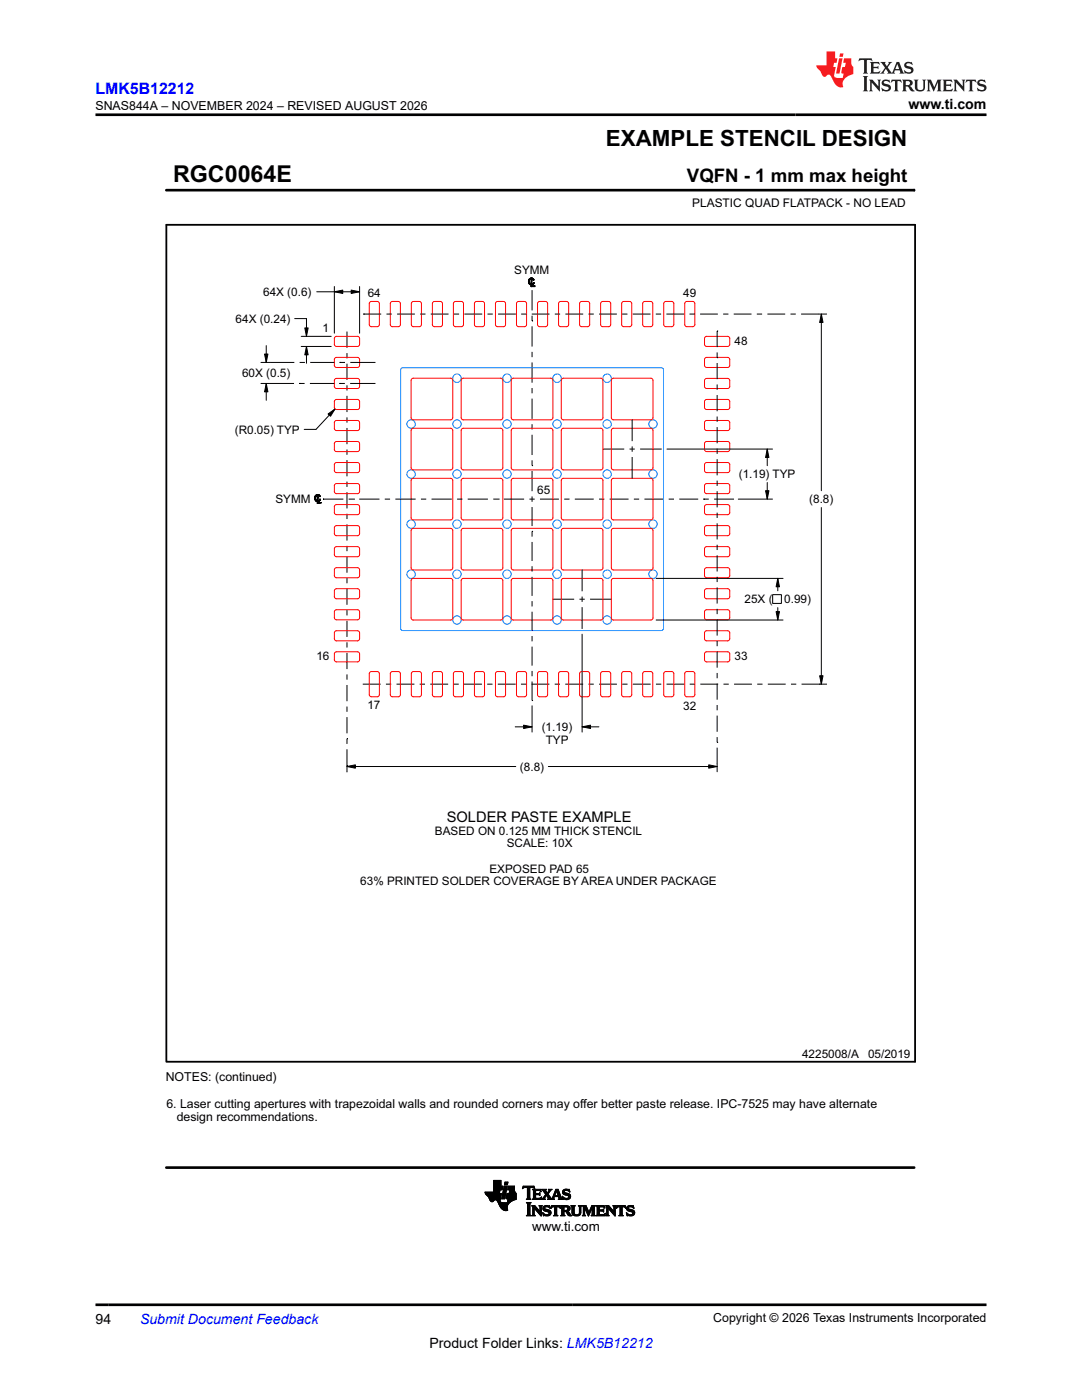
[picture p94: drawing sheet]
<svg xmlns="http://www.w3.org/2000/svg" width="216mm" height="279mm" viewBox="0 0 216 279" stroke-linecap="round" stroke-linejoin="round" font-family="sans-serif">
<defs><g id="words">
<text font-size="4.6" x="34.5" y="36.3">RGC0064E</text>
<text font-size="4.5" x="120.9" y="29.1">EXAMPLE STENCIL DESIGN</text>
<text font-size="3.7" x="137.1" y="36.3">VQFN - 1 mm max height</text>
<text font-size="3.2" fill="#00f" x="19" y="18.7">LMK5B12212</text>
<text font-size="2.9" x="89.1" y="163.9">SOLDER PASTE EXAMPLE</text>
<g font-size="2.8">
<text x="181.3" y="21.8">www.ti.com</text>
<text x="19" y="264.2">94</text>
<text x="85.7" y="269">Product Folder Links: LMK5B12212</text>
</g>
<text font-size="2.8" fill="#00f" x="27.9" y="264.2">Submit Document Feedback</text>
<text font-size="2.7" x="106.2" y="245.6">www.ti.com</text>
<g font-size="2.5">
<text x="19.1" y="21.9">SNAS844A – NOVEMBER 2024 – REVISED AUGUST 2026</text>
<text x="33.1" y="215.8">NOTES: (continued)</text>
<text x="33.2" y="221.1">6. Laser cutting apertures with trapezoidal walls and rounded corners may of</text>
<text x="115.8" y="221.1">fer better paste release. IPC-7525 may have alternate</text>
<text x="35.3" y="223.7">design recommendations.</text>
<text x="142.3" y="263.9">Copyright © 2026 Texas Instruments Incorporated</text>
</g>
<text font-size="2.4" x="138.1" y="41.3">PLASTIC QUAD FLATPACK - NO LEAD</text>
<g font-size="2.3">
<text x="52.5" y="59.1">64X (0.6)</text>
<text x="73.4" y="59.2">64</text>
<text x="102.6" y="54.7">SYMM</text>
<text x="136.3" y="59.2">49</text>
<text x="47" y="64.4">64X (0.24)</text>
<text x="64.4" y="66.2">1</text>
<text x="146.6" y="68.8">48</text>
<text x="48.3" y="75.3">60X (0.5)</text>
<text x="46.9" y="86.5">(R0.05) TYP</text>
<text x="147.4" y="95.5">(1.19) TYP</text>
<text x="55" y="100.4">SYMM</text>
<text x="107.2" y="98.6">65</text>
<text x="161.5" y="100.4">(8.8)</text>
<text x="148.6" y="120.4">25X (</text>
<text x="156.5" y="120.4">0.99)</text>
<text x="63.1" y="131.8">16</text>
<text x="146.6" y="131.7">33</text>
<text x="73.3" y="141.6">17</text>
<text x="136.3" y="141.6">32</text>
<text x="108.1" y="145.9">(1.19)</text>
<text x="108.9" y="148.4">TYP</text>
<text x="103.8" y="153.8">(8.8)</text>
<text x="86.8" y="166.6">BASED ON 0.125 MM THICK STENCIL</text>
<text x="101.1" y="169.1">SCALE: 10X</text>
<text x="71.9" y="176.7">63% PRINTED SOLDER COVERAGE BY AREA UNDER PACKAGE</text>
<text x="97.7" y="174.1">EXPOSED PAD 65</text>
<text x="160" y="211.1">4225008/A</text>
<text x="173.2" y="211.1">05/2019</text>
</g>
</g></defs>
<g fill="none" stroke="#000" stroke-width=".2">
<path d="M33.2 38h149.2M182.4 37.7v.5M63.2 58.2h8.6M66.7 58.2l1.7-.3v.7zM66.7 57.2v9.3M70.1 57.9l1.7 .3-1.7 .4zM71.8 57.2v9.3M105.4 56.2l.2-.1zM105.4 56.2h.2zM105.4 56.2h.2v.1zM105.4 56.2l.2 .1zM105.5 56.1l.1-.1z"/>
<path d="M105.5 56.1h.1zM105.5 56.3l.2 .1zM105.5 56h.2zM105.5 56h.1zM105.5 56.4h.2zM105.5 55.9h.2zM105.5 55.9l.2 .1zM105.5 56.5h.2zM105.5 55.9l.2-.1zM105.5 55.8l.3-.1zM105.5 55.8h.2zM105.5 56.6h.3z"/>
<path d="M105.6 55.7h.3zM105.6 55.7h.2zM105.6 56.6l.2 .1zM105.6 55.7h.4zM105.6 56.7h.3zM105.7 55.6h.7zM105.7 56.8l.7-.1zM105.7 56.8l.4-.1zM105.7 56.8l.3-.1zM105.7 56.8h.7zM105.7 55.6h.6zM105.8 56.8h.6z"/>
<path d="M105.8 56.8h.5zM105.8 55.6l.4-.1zM105.8 55.6h.5zM105.9 56.8h.4zM105.9 56.8h.3zM105.9 55.5h.3zM106 55.9h.1l-.1 .8zM106 56.8h.2zM106 57.2l.1-.1h.7zM106 56.8h.1l-.1 .4zM106 57.2l.8-.1v.1zM106 55.5h.2z"/>
<path d="M106 55.7l.4-.1zM106.1 55.7l.3-.1zM106.1 55.7h.4zM106.1 55.9v.8h-.1zM106.1 56.7h.4zM106.1 56.8l-.1 .4zM106.2 57.9v4.1M106.2 55.7h.3zM106.2 56.7h.3zM106.2 56.7l.3-.1zM106.3 55.7h.2zM106.3 56.6h.2z"/>
<path d="M106.3 55.8h.2zM106.4 55.8h.1zM106.4 56.6l.2-.1zM106.4 56.6h.1zM106.4 55.9h.2zM106.4 56.5l.2-.1zM106.4 56.5h.2zM106.4 56.4h.2zM52.1 72.3h6.6M52.1 76.5h6.6M52.8 70.7h.7l-.4 1.6zM53.1 76.5l.4 1.7h-.7z"/>
<path d="M53.1 69v3.3M53.1 76.5v3.4M58.8 63.6h2.4v3.5M59.7 76.5h.1M59.7 76.5h1.1M59.8 72.3h1M60.1 69.1h6M60.1 67.1h6M60.8 65.4h.7l-.3 1.7zM61.2 69.1l.3 1.7h-.7zM61.2 69.1v3.4M61.8 76.5h4.9"/>
<path d="M61.9 72.3h4.8M67.8 76.5h.1M67.8 76.5h1M67.8 72.3h.1M67.8 72.3h1M69.2 66.2v3.2M69.2 70.5v1M69.2 72.6v3.2M69.2 76.9v1M69.2 79v3.2M69.9 76.5h4.8M69.9 72.3h4.8"/>
<path d="M72.5 62.7h.1M72.5 62.7h3.6M74.7 72.3h.1M74.7 76.5h.1M77.1 62.7h1.1M79.2 62.7h3.6M83.8 62.7h1.1M86 62.7h3.5M90.6 62.7h1M92.7 62.7h3.5M97.3 62.7h1M99.4 62.7h3.5"/>
<path d="M104 62.7h1M106.1 62.7h3.6M106.2 64.1h.1M106.2 63v1.1M106.2 65.1v4.1M106.2 70.2v1.1M106.2 72.3v4.1M106.2 77.4v1.1M106.2 79.5v4.1M110.7 62.7h1.1M112.8 62.7h3.6M117.4 62.7h1.1"/>
<path d="M119.5 62.7h3.6M124.1 62.7h1.1M126.3 62.7h3.5M130.9 62.7h1M133 62.7h3.5M137.6 62.7h1M139.7 62.7h3.5M143.1 71.4h.1M143.1 66h.1M143.1 66v3.3M143.1 70.3v1.1M143.1 72.4v3.3"/>
<path d="M143.1 76.7v1.1M143.1 78.8v3.3M144.3 62.7h1.1M146.4 62.7h3.6M151 62.7h1.1M153.1 62.7h3.6M157.7 62.7h1.1M159.8 62.7h5.2M163.9 62.7l.3 1.7h-.6zM163.9 62.7v35.2M62.8 99.4l.2-.1zM62.8 99.4h.2z"/>
<path d="M62.8 99.5l.2-.1v.1zM62.8 99.5h.2zM62.8 99.3l.2-.1zM62.8 99.5l.2 .1zM62.8 99.3h.2zM62.8 99.2h.2zM62.8 99.6h.2zM62.8 99.7h.2zM62.8 99.1h.2zM62.8 99.1l.2 .1zM62.9 99.7l.2 .1zM62.9 99h.2z"/>
<path d="M62.9 99l.1 .1zM62.9 99.8h.2zM62.9 99l.3-.1zM62.9 99.8l.3 .1zM63 98.9h.3zM63 98.9h.2zM63 99.9h.2zM63 98.9l.7-.1zM63 100l.8-.1zM63 100l.5-.1zM63 100l.3-.1zM63 100h.7z"/>
<path d="M63.1 98.8h.6zM63.2 98.8l.4-.1zM63.2 98.8h.5zM63.2 98.7h.3zM63.2 98.7h.4zM63.3 99.1h.2l-.2 .8zM63.3 98.7h.2zM63.3 98.9l.4-.1zM63.4 98.9l.3-.1zM63.5 98.9h.3zM63.5 99.1v.8h-.2zM63.5 99.9h.3z"/>
<path d="M63.6 98.9h.2zM63.6 99.9l.3-.1zM63.7 99h.2zM63.7 99.8l.2-.1zM63.7 99.8h.2zM63.7 99.1h.2zM63.7 99.7l.2-.1zM63.7 99.7h.2zM63.8 99.7l.1-.1zM63.8 99.6h.1zM64.5 99.6h.1M64.5 99.6h4"/>
<path d="M65.5 82.6l1.4-1-.9 1.5zM66.9 81.6l-3.8 4.1h-2.4M69.2 83.3v1.1M69.2 85.4v3.2M69.2 89.7v1.1M69.2 91.8v3.3M69.2 96.1v1.1M69.2 98.2v3.3M69.6 99.6h1M70.6 99.6h.1M71.7 99.6h4M76.8 99.6h1"/>
<path d="M78.9 99.6h4M84 99.6h1.1M86.1 99.6h4.1M91.2 99.6h1.1M93.3 99.6h4.1M98.4 99.6h1.1M99.5 99.6h.1M100.5 99.6h4.1M105.6 99.6h1.1M106.2 92.9h.1M106.2 84.7v1M106.2 86.8v4"/>
<path d="M106.2 91.9v1M106.2 94v4M106.2 99.1v1M107.7 99.6h3.8M112.6 99.6h1M114.7 99.6h3.8M119.5 99.6h1.1M120.2 89.6h4.4M121.6 99.6h3.8M125.6 89.6h1.1M126.1 83.7v4.3M126.1 89.1v1"/>
<path d="M126.1 91.2v4.3M126.5 99.6h1M127.7 89.6h4.3M128.6 99.6h3.8M133.1 89.6h21M133.4 99.6h1.1M135.5 99.6h3.8M140.4 99.6h.1M140.4 99.6h1M142.5 99.6h3.8M143.1 83.1v1.1M143.1 85.2v3.3"/>
<path d="M143.1 89.5v1.1M143.1 91.6v3.3M143.1 95.9v1.1M143.1 98v3.3M146.3 99.6h.1M147.3 99.6h6.8M152.8 97.9h.6l-.3 1.7zM153.1 89.6l.3 1.7h-.6zM153.1 89.6v3.3M153.1 96.3v3.3M63.1 100h.6zM63.1 100h.5z"/>
<path d="M63.2 100.1l.4-.1zM63.2 100.1h.4zM63.3 100.1h.3zM63.3 100.4l.8-.1v.1zM63.3 100.4l.2-.1h.6zM63.3 100.1h.2l-.2 .3zM63.5 100.1l-.2 .3zM69.2 102.5v1.1M69.2 104.6v3.3M69.2 108.9v1.1M69.2 111.1v3.2M69.2 115.4v1"/>
<path d="M69.2 117.5v3.2M106.2 106h.1M106.2 101.2v3.8M106.2 106v1.1M106.2 108.2v3.8M106.2 113v1.1M106.2 115.1v3.8M106.2 120v1M110.2 119.6h4.4M115.6 119.6h1.1M116.2 113.7v4.3M116.2 119.1v1"/>
<path d="M117.7 119.6h4.4M130.9 115.4h25.3M143.1 102.3v1.1M143.1 104.4v3.3M143.1 108.7v1.1M143.1 110.8v3.3M143.1 115.1v1.1M143.1 117.2v3.3M154.2 118.7h1.7v1.7h-1.7zM155.2 115.4l.3 1.7h-.6zM155.2 115.4v2.5M163.9 101.3v35.2"/>
<path d="M69.2 121.8v1M69.2 123.9v3.2M69.2 128.2v1M69.2 130.3v3.2M69.2 134.6v1M69.2 136.7v3.2M72.4 136.5h3.6M77 136.5h1.1M79.1 136.5h3.6M83.7 136.5h1.1M85.9 136.5h3.5M90.5 136.5h1"/>
<path d="M92.6 136.5h3.6M97.2 136.5h1.1M99.3 136.5h3.6M104 136.5h1M106.1 136.5h3.5M106.2 139.8h.1M106.2 122.1v3.8M106.2 126.9v1.1M106.2 129v3.8M106.2 133.9v1.1M106.2 136v3.8M110.7 136.5h1"/>
<path d="M112.8 136.5h3.6M116.2 121.2v4.3M116.2 126.6v19.5M117.4 136.5h1.1M119.5 136.5h3.6M124.2 136.5h1M126.3 136.5h3.5M130.9 136.5h1M130.9 123.7h25.3M133 136.5h3.6M137.6 136.5h1.1M139.7 136.5h3.6"/>
<path d="M143.1 121.5v1.1M143.1 123.6v3.2M143.1 127.9v1.1M143.1 130v3.2M143.1 134.3v1.1M143.1 136.4v3.2M144.4 136.5h1M146.5 136.5h3.5M151.1 136.5h1.1M153.2 136.5h3.6M154.9 122.1h.6l-.3 1.6zM155.2 121.3v2.4"/>
<path d="M157.8 136.5h1.1M159.9 136.5h5.1M163.5 136.5h.1M163.6 134.9h.6l-.3 1.6zM69.2 153l1.7-.4v.7zM69.2 147.4h.1M69.2 152.8h.1M69.2 141v1.1M69.2 143.1v3.3M69.2 147.4v1.1M69.2 149.5v4.6M69.2 153h33.7"/>
<path d="M102.8 145.1h3.4M104.5 144.7l1.7 .4-1.7 .3zM106.2 140.9v5.2M109.4 153h33.7M116.2 145.1l1.6-.4v.7zM116.2 145.1h3.3M141.4 152.6l1.7 .4-1.7 .3zM143.1 148.2h.1M143.1 140.7v1.1M143.1 142.8v3.2M143.1 147.1v1.1M143.1 149.2v4.8"/>
<path d="M96.8 238h2.9M96.8 238.1h2.9M96.8 238.2h2.8M96.9 238.2h3.2l-.2 1M96.9 238.3h3.1M96.9 238.4h3.1M97 238.4h3M97.1 238.5h2.9M97.1 238.6h2.9M97.2 238.6h2.8M97.3 238.7h2.7M97.4 238.8h2.5"/>
<path d="M97.5 238.9h2.4M97.6 239h2.3M97.6 239.1h2.3M97.6 239.2h2.3M97.7 239.3h2.1M97.7 239.4h2.1M97.7 239.5h1M97.8 239.5h.8M97.8 239.6h.7M97.9 239.7h.6M97.9 239.7h.5M98.1 239.8h.2"/>
<path d="M98.5 237.8h1.2M98.5 237.7h1.2M98.5 237.6h1.3M98.5 236.7h1.8l-.1 .8h-1.7M98.5 237.4h1.7M98.5 237.3h1.7M98.5 237.2h1.7M98.5 237.2h1.8M98.5 237.1h1.8M98.5 237h1.8M98.5 236.9h1.8M98.5 236.8h1.8"/>
<path d="M98.5 236.6h1.5M98.5 236.5h1.5M98.5 236.4h1.5M98.5 236.3h1.5M98.5 236.2h1.5M98.5 236.1h1.5M98.5 236h1.5M98.5 235.9h1.5M98.5 235.8h1.5M98.5 235.7h1.5M98.5 235.6h1.5M99 239.5h.8"/>
<path d="M99.1 239.5h.7M99.2 239.6h.6M99.2 239.7h.6M99.3 239.7h.5M99.3 239.8h.5M99.3 239.9h.6M99.4 239.9h.6M99.7 237.9h-2.9l.1 .4 .6 .6 .4 .8 .4 .1 .4-.3h.4l.8 1.5 .7 .5h.7l-.1-.8 .6-.8M99.8 237.5l-.2 .7M99.9 239.2l-.1 .6 .6 .2h.8l.2-.7M100 236.7v-1.1h-1.5v2.3M100.1 239.2h.6"/>
<path d="M100.1 239.1h.6M100.2 239h.5M100.2 238.9h.6M100.2 238.8h.6M100.2 238.7h.6M100.2 238.6h.6M100.3 238.6h.5M100.3 238.5h.5M100.3 238.4h.6M100.3 238.3h.6M100.3 238.2h.6M100.3 238.1h.6"/>
<path d="M100.4 238h.5M100.4 238h.6M100.4 237.9h.6M100.4 237.8h.6M100.4 237.7h.6M100.4 237.6h.6M100.5 237.5h.5M100.5 237.4h.6M100.5 237.3h.6M100.5 237.2h.6M100.5 237.1h.6M100.6 237h.5"/>
<path d="M100.6 237h.6M100.6 236.9h.6M100.6 236.8h.6M100.6 236.7h.6l-.5 2.6h-.6zM100.7 236.4h.6M100.7 236.3h.6M100.7 236.2h.6M100.7 236.1h.6M100.7 236h.6M100.8 236h.5M100.8 235.9h.6l-.2 .6h-.5zM101 239.1h2"/>
<path d="M101 239h2M101 239.2h2M101 238.9h2M101 238.9v.3l.4 .1M101 238.8h2M101.1 238.7h1.9M101.1 238.6h1.9M101.1 238.5h1.9M101.1 238.4h1.9M101.1 238.3h1.9M101.2 239.9h.6M101.3 239.9h.6"/>
<path d="M101.3 239.8h.7M101.3 239.7h.8M101.3 239.7h.9M101.3 239.6h1M101.3 237.4h1.4M101.3 239.5h1.2M101.3 239.5h1.3M101.3 237.3h1.4M101.3 239.4h1.5M101.4 237.2h1.3M101.4 239.3h1.6M101.4 237.1h1.3"/>
<path d="M101.4 237h1.3M101.4 236.9h1.3M101.4 236.8h1.3M101.6 238.2h1.4M101.6 238.1h1.3M101.6 238h1.2M101.7 237.9h1.1M101.7 237.8h1M101.7 237.7h1M101.7 237.6h1M101.7 237.5l-.1 .7M102.7 237.5h-1.4l.2-.8h1.2v1l.3 .5v1.2"/>
<path d="M103 239.4l-1.2 .5M103 238.2h-1.8l-.2 .7M104.3 237.2h.1M104.3 237.1h.2M104.3 237h2.3M104.3 236.9h2.3M104.4 236.8h2.2M105 239.3h.9M105.2 239.2h.6M105.2 237.1h.5M105.2 239.1h.5M105.2 237.1v-.1h-.4l-.6 .2 .2-.5h2.1l.2 .5-.5-.2h-.4l-.1 .1"/>
<path d="M105.2 239l-.2 .3M105.2 239h.5M105.2 238.9h.5M105.2 238.8h.5M105.2 238.7h.5M105.2 238.6h.5M105.2 238.5h.5M105.2 238.4h.5M105.2 238.3h.5M105.2 238.2h.5M105.2 238.1h.5M105.2 238h.5"/>
<path d="M105.2 237.9h.5M105.2 237.8h.5M105.2 237.7h.5M105.2 237.6h.5M105.2 237.5h.5M105.2 237.4h.5M105.2 237.3h.5M105.2 237.2h.5M105.2 237.1v1.9M105.7 239l.2 .3M105.7 237.1v1.9M105.9 239.3h-.9"/>
<path d="M106.2 239.3h1.7M106.3 237.4h1.6M106.4 239.2h1.6M106.4 237.5h1.5M106.4 239.1h.5M106.4 237.6h.5M106.4 237.7l-.2-.4h1.6l.2 .5M106.4 239l-.2 .3M106.4 238.2h1.1l.2-.2v.6l-.2-.2-1.1 .1M106.4 239h.5M106.4 238.9h.5M106.4 238.8h.5"/>
<path d="M106.4 238.7h.5M106.4 238.6h.5M106.4 238.4h1.3M106.4 238.3h1.3M106.4 238.1h.5M106.4 238h.5M106.4 237.9h.5M106.4 237.8h.5M106.4 237.7h.5M106.4 237.7v1.3M106.5 237.1h.2M106.6 237.2h.1"/>
<path d="M106.9 237.7l.1-.1h.5l.5 .2M106.9 238.4v.7h.8l.3-.2-.1 .5-1.7-.1M106.9 237.7v.5M107.5 238.2h.2M107.6 238.5h.1M107.6 239.1h.4M107.6 238.1h.1M107.6 238.6h.1M107.6 237.6h.3M107.8 237.7h.2M107.9 239h.1M107.9 237.8h.1"/>
<path d="M108 238.9h.1M108 239.3h.8M108.1 237.4h.8M108.3 239.2h.4M108.3 237.5h.6M108.3 239.1h.4M108.4 237.6h.5M108.4 239l-.4 .3M108.4 239h.3M108.4 237.7h.6M108.5 238.9h.3M108.5 237.8h.5"/>
<path d="M108.5 238.8h.3M108.6 237.9h.5M108.6 238.8h.3M108.6 238h.5M108.7 238.7h.3M108.7 238.1h.8M108.7 238.6h.8M108.8 238.2h.6M108.8 239.3h-.8M108.8 238.5h.7M108.8 238.3h.6M108.9 238.4h.5"/>
<path d="M108.9 237.7l.1-.4h-.9l.8 1.1-.5 .6M108.9 237.7l.3 .4 .4-.5-.2-.3h.7l-.7 1M109.1 238.7h.5M109.2 238.8h.5M109.3 239.3l.1-.2-.4-.6-.3 .7 .1 .1M109.3 239.3h1.4M109.3 238h.3M109.3 238.9h.5M109.3 237.9h.3M109.4 238.3l.7 .9 .2-.2M109.4 239h.5M109.4 237.8h.3"/>
<path d="M109.4 239.1h.5M109.4 239.2h.6M109.5 237.7h.3M109.5 237.4h.6M109.5 237.6h.3M109.6 237.5h.3M110.1 239.2h.4M110.2 239.1h.3M110.2 239h.3M110.3 239l.6-1.7h.5l.6 1.8 .3 .2M110.3 238.9h.3M110.3 238.8h.3"/>
<path d="M110.4 238.8h1.5M110.4 238.7h1.5M110.4 238.6h.3M110.5 238.5h.2M110.5 238.4h.3M110.5 239.1l.2 .2M110.5 239.1l.1-.3h.8l.1 .3M110.5 238.3h.3M110.6 238.2h.2M110.6 238.1h.3M110.7 239.3h-1.4M110.7 238h.2"/>
<path d="M110.7 237.9h.3M110.7 237.8h.3M110.8 237.7h.7M110.8 237.6h.7M110.8 237.5h.6M110.9 237.4h.5M111 237.7l.4 .9h-.7zM111.1 237.8h.4M111.1 237.9h.5M111.1 238h.5M111.2 238.1h.4M111.2 238.2h.5"/>
<path d="M111.2 238.3h.5M111.3 238.4h.5M111.3 238.5h.5M111.4 238.6h.4M111.4 239.3h.9M111.5 238.8h.4M111.5 238.9h.5M111.5 239h.5M111.5 239.1l-.1 .2M111.6 239.2h.5M111.6 239.1h.4M112.2 238.8h.1"/>
<path d="M112.2 238.9h.2M112.2 237.9h.4M112.2 238h.5M112.2 237.8h.4M112.3 239h.3M112.3 239.3h-.9M112.3 238.1h.7M112.3 237.7h.3M112.3 239.1h.5M112.3 238.2h1.1M112.3 239.2h1.4M112.3 237.6h.4"/>
<path d="M112.3 239.3h.2M112.4 238.3h1.2M112.4 237.5h1.2M112.5 238.4h1.2M112.5 237.4h1.1M112.6 239.3h.9M112.7 238.5h1.1M112.7 237.3h.5M112.9 239.4h.3M113.1 238.6h.7M113.2 238.6l.3 .2-.3 .3h-.5l-.5-.4M113.3 239.1h.5"/>
<path d="M113.3 237.6h.4M113.4 238.7h.5M113.4 239h.4M113.5 238.8h.4M113.5 238.9h.3M113.5 237.7h.2M113.6 237.8h.1M113.7 237.9l-.6-.3h-.4l-.1 .2 .1 .2 1.1 .4v.5l-.2 .4-1.3 .1-.1-.7M113.7 237.9l-.1-.6h-.8l-.5 .3-.1 .3 .2 .4 .8 .3M113.7 237.9h.1M99.4 240h1M99.4 240.1h2.2"/>
<path d="M99.5 240.1h2.1M99.5 240.2h2M99.5 240.3h1.9M99.6 240.3h1.8M99.6 240.4h1.8M99.6 240.5h1.7M99.7 240.5h1.6M99.7 240.6h1.6M99.7 240.7h1.5M99.8 240.7h1.4M99.8 240.8h1.4M99.8 240.9h1.4"/>
<path d="M99.9 240.9h1.3M99.9 241h1.3M100 241.1h1.2M100.1 241.2h1.1M100.2 241.3h1M100.2 241.3h1.1M100.3 241.4h1M100.4 241.5h.9M100.6 241.5h.7M100.9 241.6h.1M101.2 240h.5M105 242.6l.3-.3v-2l-.3-.3h1l-.3 .3v2.1l.3 .2"/>
<path d="M105 242.6h1M105.1 240.1h.8M105.2 242.5h.6M105.2 240.2h.6M105.2 242.4h.5M105.3 240.3h.4M105.3 242.3h.4M105.3 242.2h.4M105.3 242.1h.4M105.3 242h.4M105.3 241.9h.4M105.3 241.8h.4"/>
<path d="M105.3 241.7h.4M105.3 241.6h.4M105.3 241.5h.4M105.3 241.4h.4M105.3 241.3h.4M105.3 241.2h.4M105.3 241.1h.4M105.3 241h.4M105.3 240.9h.4M105.3 240.8h.4M105.3 240.7h.4M105.3 240.6h.4"/>
<path d="M105.3 240.5h.4M105.3 240.4h.4M106 242.6h-1M106.1 242.6h.7M106.1 240.6h.6M106.2 240.7h.6M106.3 242.5h.4M106.3 240.8h.6M106.3 242.4h.3M106.3 240.9h.7M106.3 242.3h.3M106.3 242.2h.3"/>
<path d="M106.3 242.1h.3M106.3 242h.3M106.3 241.9h.3M106.3 241.8h.3M106.3 241.7h.3M106.3 241.6h.3M106.3 241.5h.3M106.3 241.4h.3M106.3 241.3h.3M106.3 241.2h.3M106.3 241.1h.8M106.3 241h.8"/>
<path d="M106.6 241.1v1.3l.2 .2M106.6 241.1h.1M106.6 241.1l1.4 1.6v-1.8l.2-.3h-.6l.1 .2 .1 1M106.7 241.2h.5M106.7 241.3h.6M106.8 242.6h-.7M106.8 241.4h.6M106.9 241.5h.6M107 241.6h.6M107.1 241.7h.5M107.1 241.8h.9M107.2 241.9h.8"/>
<path d="M107.3 241.9h.7M107.4 242h.6M107.5 242.1h.5M107.6 242.2h.4M107.6 240.6h.6M107.6 242.3h.4M107.7 240.7h.4M107.7 242.4h.3M107.7 240.8h.3M107.7 241.8l-1-1.2h-.6l.2 .3v1.5l-.2 .2M107.7 241.8h.1M107.7 240.9h.3"/>
<path d="M107.8 241.7h.2M107.8 241.6h.2M107.8 241.5h.2M107.8 241.4h.2M107.8 241.3h.2M107.8 241.2h.2M107.8 241.1h.2M107.8 241h.2M107.8 242.5h.2M107.9 242.6h.1M108.3 242h.1M108.3 242.1h.1"/>
<path d="M108.3 242.2h.3M108.3 241.2h.4M108.3 241.1h.4M108.3 241.3h.5M108.3 242.3h.4M108.3 241h.4M108.4 241.4h.8M108.4 242.4h.6M108.4 240.9h.4M108.4 242.5h1.3M108.4 241.5h1.2M108.4 242.6h.1"/>
<path d="M108.4 240.8h1.3M108.5 241.6h1.2M108.5 240.7h1.2M108.6 241.7h1.2M108.7 242.6h.9M108.7 240.6h.7M108.9 241.8l-.5-.4v-.5l.4-.3h.9l.1 .6-.7-.4-.3 .1-.1 .2 1 .5 .3 .4M108.9 241.8l.6 .1v.4l-.6 .1-.6-.4M108.9 241.8h1M109.2 242.4h.6M109.3 241.9h.6M109.4 240.9h.3"/>
<path d="M109.5 242.3h.4M109.5 241.9h.4M109.5 242.2h.4M109.5 242h.5M109.6 242.1h.3M109.6 240.6h.1M109.6 241h.2M109.7 241.1h.1M109.9 241.1h.1M109.9 241h.2M110 242l-.3 .5-.6 .2-.5-.2-.2 .1-.1-.6M110 240.9h.2"/>
<path d="M110 240.8h1.8M110 240.7h1.7M110.1 240.6h1.6M110.4 242.6h.9M110.6 242.5h.5M110.6 242.4h.5M110.7 240.9h.4M110.7 242.3h.4M110.7 241l-.1-.1h-.3l-.4 .2 .2-.5h1.6l.2 .5-.5-.2h-.3v.1M110.7 241v1.4l-.3 .2M110.7 242.2h.4M110.7 242.1h.4"/>
<path d="M110.7 242h.4M110.7 241.9h.4M110.7 241.8h.4M110.7 241.7h.4M110.7 241.6h.4M110.7 241.5h.4M110.7 241.4h.4M110.7 241.3h.4M110.7 241.2h.4M110.7 241.1h.4M110.7 241h.4M111.1 241v1.4l.2 .2"/>
<path d="M111.3 242.6h-.9M111.6 240.9h.2M111.7 241h.1M111.7 241.1h.1M111.9 242.6l.2-.2v-1.5l-.2-.3 1.5 .1 .3 .2v.4l-.1 .3-.4 .1 .9 .9h-.6l-.5-.7-.5-.1v.6l.2 .2M111.9 242.6h.8M111.9 240.6h1.3M112 240.7h1.5M112 242.5h.6M112.1 240.8h1.5M112.1 242.4h.4M112.1 240.9h.4"/>
<path d="M112.1 242.3h.4M112.1 242.2h.4M112.1 242.1h.4M112.1 242h.4M112.1 241.9h.4M112.1 241.8h1.2M112.1 241.7h1.3M112.1 241.6h1.5M112.1 241.5h.4M112.1 241.4h.4M112.1 241.3h.4M112.1 241.2h.4"/>
<path d="M112.1 241.1h.4M112.1 241h.4M112.7 240.9h-.2v.7M112.7 242.6h-.8M112.9 240.9h.3l.1 .3-.1 .3-.3 .1M112.9 241.9h.6M113 241.9h.5M113.1 242h.5M113.1 242.1h.6M113.1 240.9h.6M113.2 241.5h.5M113.2 242.2h.5"/>
<path d="M113.2 242.3h.6M113.2 241h.5M113.2 241.4h.5M113.3 241.3h.4M113.3 241.1h.5M113.3 241.2h.5M113.3 242.4h.6M113.4 242.5h.6M113.5 242.6h.6M113.9 240.6h.9M114.1 240.7h.5M114.1 240.8h.5"/>
<path d="M114.1 240.9h.5M114.1 241.9h.5M114.1 241.8h.5M114.1 241.7h.5M114.1 241.6h.5M114.1 241.5h.5M114.1 241.4h.5M114.1 241.3h.5M114.1 241.2h.5M114.1 241.1h.5M114.1 241h.5M114.1 242h.5"/>
<path d="M114.1 242.1h.5M114.2 242.2h.4M114.2 242.3h.5M114.3 242.4h.6M114.4 242.5h1.3M114.6 241.9l.1 .4 .4 .1 .4-.1 .1-.4M114.6 241.9v-1l.2-.3h-.9l.2 .3 .1 1.3 .2 .3 .5 .2 .6-.1 .3-.2 .1-.5M114.6 242.6h.9M115.3 242.4h.5M115.4 240.6h.7M115.5 242.3h.3M115.5 240.7h.5"/>
<path d="M115.6 242.2h.3M115.6 242.1h.3M115.6 240.8h.3M115.6 242h.3M115.6 240.9h.3M115.6 241.9v-1l-.2-.3h.7l-.2 .3v1M115.6 241.9h.3M115.6 241.8h.3M115.6 241.7h.3M115.6 241.6h.3M115.6 241.5h.3M115.6 241.4h.3"/>
<path d="M115.6 241.3h.3M115.6 241.2h.3M115.6 241.1h.3M115.6 241h.3M116.2 242.6l.2-.3v-1.4l-.2-.3h.7l.6 1.3 .6-1.3h.7l-.2 .3v1.5l.2 .2M116.2 242.6h.6M116.2 240.6h.7M116.3 240.7h.7M116.3 242.5h.4M116.4 240.8h.6M116.4 242.4h.3M116.4 240.9h.7"/>
<path d="M116.4 242.3h.3M116.4 242.2h.3M116.4 242.1h.3M116.4 242h.3M116.4 241.9h.3M116.4 241.8h.3M116.4 241.7h.3M116.4 241.6h.3M116.4 241.5h.3M116.4 241.4h.3M116.4 241.3h.3M116.4 241.2h.3"/>
<path d="M116.4 241.1h.8M116.4 241h.7M116.7 242.3l.1 .3M116.7 242.3v-1.3l.7 1.7 .8-1.7v1.4l-.2 .2M116.7 241.2h.5M116.8 241.3h.4M116.8 241.4h.5M116.8 242.6h-.6M116.9 241.5h.4M116.9 241.6h.5M116.9 241.7h.5M117 241.8h.4"/>
<path d="M117 241.9h.5M117.1 241.9h.7M117.1 242h.6M117.1 242.1h.6M117.2 242.2h.4M117.2 242.3h.4M117.3 242.4h.3M117.3 242.5h.2M117.4 242.6h.1M117.6 241.9h.2M117.6 241.8h.2M117.6 241.7h.3"/>
<path d="M117.7 241.6h.2M117.7 241.5h.3M117.8 241.4h.2M117.8 241.3h.2M117.8 241.2h.3M117.9 241.1h.7M117.9 241h.7M118 240.9h.6M118 242.6h.8M118 240.8h.6M118 240.7h.7M118.1 240.6h.7"/>
<path d="M118.1 242.5h.6M118.1 242.4h.5M118.2 242.3h.4M118.2 242.2h.4M118.2 242.1h.4M118.2 242h.4M118.2 241.9h.4M118.2 241.8h.4M118.2 241.7h.4M118.2 241.6h.4M118.2 241.5h.4M118.2 241.4h.4"/>
<path d="M118.2 241.3h.4M118.2 241.2h.4M118.8 242.6h-.8M119 242.6h1.6M119 240.6h1.6M119.1 240.7h1.5M119.1 242.5h1.6M119.1 240.8h1.5M119.2 242.4h1.5M119.2 240.9h.4M119.2 242.3h.4M119.2 242.2h.4"/>
<path d="M119.2 242.1h.4M119.2 242h.4M119.2 241.9h.4M119.2 241.8h.4M119.2 241.7h1.3M119.2 241.6h1.3M119.2 241.5h1.3M119.2 241.4h.4M119.2 241.3h.4M119.2 241.2h.4M119.2 241.1h.4M119.2 241h.4"/>
<path d="M119.6 241v.5h.6l.3-.2v.6l-.3-.2h-.6v.7h.8l.4-.3M119.8 240.9l-.2 .1M120.1 240.9l.6 .2M120.3 241.8h.2M120.4 241.4h.1M120.4 240.9h.3M120.6 242.3h.2M120.6 241h.1M120.7 241.1h.1M120.7 241.1l-.2-.5h-1.5l.2 .3v1.4l-.2 .3M120.7 242.2h.1M120.8 242.1h.1"/>
<path d="M120.8 242.1l-.2 .5h-1.6M120.9 242.6h.6M120.9 240.6h.6M121 240.7h.6M121 242.5h.4M121 240.8h.6M121.1 242.4h.2M121.1 240.9h.6M121.1 242.3h.2M121.1 242.2h.2M121.1 242.1h.2M121.1 242h.2"/>
<path d="M121.1 241.9h.2M121.1 241.8h.2M121.1 241.7h.2M121.1 241.6h.2M121.1 241.5h.2M121.1 241.4h.2M121.1 241.3h.2M121.1 241.2h.2M121.1 241.1h.8M121.1 241h.7M121.3 241.1v1.3l.2 .2M121.3 241.1h.1"/>
<path d="M121.3 241.1l1.5 1.6v-1.8l.1-.3h-.6l.2 .3v.9l-1-1.2h-.6l.2 .3v1.4l-.2 .3M121.4 241.2h.6M121.5 241.3h.6M121.5 242.6h-.6M121.6 241.4h.5M121.6 241.5h.6M121.7 241.6h.6M121.8 241.7h.6M121.9 241.8h.9M122 241.9h.8M122.1 241.9h.7M122.1 242h.7"/>
<path d="M122.2 242.1h.6M122.3 242.2h.5M122.3 240.6h.6M122.4 242.3h.4M122.4 240.7h.5M122.5 242.4h.3M122.5 240.8h.3M122.5 240.9h.3M122.5 241.7h.3M122.5 241.6h.3M122.5 241.5h.3M122.5 241.4h.3"/>
<path d="M122.5 241.3h.3M122.5 241.2h.3M122.5 241.1h.3M122.5 241h.3M122.6 242.5h.2M122.6 242.6h.2M123 241.1h.1M123 241h.2M123 240.9h.3M123.1 240.8h1.7M123.1 240.7h1.7M123.1 240.6h1.7"/>
<path d="M123.5 242.6h.9M123.7 242.5h.5M123.7 242.4h.5M123.7 240.9h.5M123.7 241l-.3-.1-.4 .2 .1-.5h1.7l.1 .5-.4-.2h-.3l-.1 .1M123.7 241v1.4l-.2 .2M123.7 242.3h.4M123.7 242.2h.4M123.7 242.1h.4M123.7 242h.4M123.7 241.9h.4M123.7 241.8h.4"/>
<path d="M123.7 241.7h.4M123.7 241.6h.4M123.7 241.5h.4M123.7 241.4h.4M123.7 241.3h.4M123.7 241.2h.4M123.7 241.1h.4M123.7 241h.4M124.1 241l.1 1.4 .2 .2M124.4 242.6h-.9M124.6 240.9h.2M124.7 241h.2"/>
<path d="M124.8 241.1h.1M125 242h.1M125 242.1h.1M125 242.2h.3M125 241.2h.4M125 241.1h.4M125 241.3h.5M125 242.3h.4M125 241h.4M125.1 241.4h.8M125.1 242.4h.6M125.1 240.9h.4"/>
<path d="M125.1 242.5h1.3M125.1 241.5h1.2M125.1 242.6h.1M125.1 240.8h1.3M125.2 241.6h1.2M125.2 240.7h1.2M125.3 241.7h1.2M125.4 242.6h.9M125.4 240.6h.7M125.6 241.8l-.5-.3v-.6l.4-.3h.9l.1 .6-.7-.4-.3 .1-.1 .3 1 .4 .3 .4M125.6 241.8l.6 .1v.4l-.6 .1-.6-.4M125.6 241.8h1"/>
<path d="M125.9 242.4h.6M126 241.9h.6M126.1 240.9h.3M126.2 242.3h.4M126.2 241.9h.4M126.2 242.2h.4M126.2 242h.5M126.3 242.1h.3M126.3 240.6h.1M126.3 241h.2M126.4 241.1h.1M126.7 242l-.3 .5-.6 .2-.5-.2-.2 .1-.1-.6"/>
</g>
<g fill="#000">
<path d="M66.7 58.2l1.7-.3v.7zM70.1 57.9l1.7 .3-1.7 .4zM105.4 56.2l.2-.1zM105.4 56.2h.2v.1zM105.5 56.1l.1-.1zM105.5 56.3l.2 .1zM105.5 56h.2zM105.5 55.9h.2zM105.5 56.4h.2zM105.5 56.5h.2zM105.5 55.8h.2zM105.5 56.6h.3z"/>
<path d="M105.6 55.7h.2zM105.6 56.6l.2 .1zM105.6 55.7h.3zM105.6 56.7h.3zM105.5 56.1h.1zM105.4 56.2h.2zM105.4 56.2l.2 .1zM105.5 56h.1zM105.5 55.9l.2 .1zM105.7 56.8l.7-.1zM105.5 55.9l.2-.1zM105.7 55.6h.7z"/>
<path d="M105.8 56.8h.6zM105.5 55.8l.3-.1zM105.8 55.6h.5zM105.9 56.8h.4zM105.9 55.5h.3zM105.7 56.8l.3-.1zM106.1 55.9v.8h-.1zM105.7 56.8l.4-.1zM106 56.8h.2zM106 57.2l.8-.1v.1zM106 55.5h.2zM105.6 55.7h.4z"/>
<path d="M106 55.7l.4-.1zM106.1 55.7l.3-.1zM106.1 55.7h.4zM106 55.9h.1l-.1 .8zM106.1 56.7h.4zM106 57.2l.1-.1h.7zM106.1 56.8l-.1 .4zM106 56.8h.1l-.1 .4zM105.9 56.8h.3zM106.2 55.7h.3zM106.2 56.7l.3-.1zM105.8 55.6l.4-.1z"/>
<path d="M106.3 55.7h.2zM106.3 56.6h.2zM105.8 56.8h.5zM105.7 55.6h.6zM106.3 55.8h.2zM106.4 56.6l.2-.1zM105.7 56.8h.7zM106.4 55.8h.1zM106.4 55.9h.2zM106.4 56.4h.2zM106.4 56.5l.2-.1zM106.2 56.7h.3z"/>
<path d="M106.4 56.6h.1zM106.4 56.5h.2zM52.8 70.7h.7l-.4 1.6zM53.1 76.5l.4 1.7h-.7zM60.8 65.4h.7l-.3 1.7zM61.2 69.1l.3 1.7h-.7zM163.9 62.7l.3 1.7h-.6zM62.8 99.4l.2-.1zM62.8 99.5l.2-.1v.1zM62.8 99.3l.2-.1zM62.8 99.5l.2 .1zM62.8 99.2h.2z"/>
<path d="M62.8 99.1h.2zM62.8 99.6h.2zM62.8 99.7h.2zM62.9 99.7l.2 .1zM62.9 99h.2zM62.9 99.8h.2zM62.9 99l.3-.1zM62.9 99.8l.3 .1zM63 98.9h.3zM63 99.9h.2zM62.8 99.3h.2zM62.8 99.4h.2z"/>
<path d="M62.8 99.5h.2zM62.8 99.1l.2 .1zM63 100l.8-.1zM62.9 99l.1 .1zM63.1 98.8h.6zM63.2 98.8h.5zM63 98.9h.2zM63.2 98.7h.4zM63 100l.3-.1zM63.5 99.1v.8h-.2zM63 100l.5-.1zM63.3 98.7h.2z"/>
<path d="M63 98.9l.7-.1zM63.3 98.9l.4-.1zM63.4 98.9l.3-.1zM63.5 98.9h.3zM63.3 99.1h.2l-.2 .8zM63.5 99.9h.3zM63.2 98.7h.3zM63.6 99.9l.3-.1zM63.2 98.8l.4-.1zM63.6 98.9h.2zM63.7 99h.2zM63.7 99.8l.2-.1z"/>
<path d="M63 100h.7zM63.7 99.1h.2zM63.8 99.7l.1-.1zM63.7 99.7l.2-.1zM63.7 99.8h.2zM63.7 99.7h.2zM63.8 99.6h.1zM65.5 82.6l1.4-1-.9 1.5zM152.8 97.9h.6l-.3 1.7zM153.1 89.6l.3 1.7h-.6zM63.1 100h.6zM63.2 100.1l.4-.1z"/>
<path d="M63.3 100.1h.3zM63.3 100.4l.8-.1v.1zM63.3 100.4l.2-.1h.6zM63.5 100.1l-.2 .3zM63.3 100.1h.2l-.2 .3zM63.2 100.1h.4zM63.1 100h.5zM155.2 115.4l.3 1.7h-.6zM154.9 122.1h.6l-.3 1.6zM163.6 134.9h.6l-.3 1.6zM69.2 153l1.7-.4v.7zM104.5 144.7l1.7 .4-1.7 .3z"/>
<path d="M116.2 145.1l1.6-.4v.7zM141.4 152.6l1.7 .4-1.7 .3z"/>
</g>
<path d="M33.2 44.9h149.4v167h-149.4z" fill="none" stroke="#000" stroke-width=".36"/>
<path d="M33.2 38h149.2M33.2 233h149.2" fill="none" stroke="#000" stroke-width=".53"/>
<g fill="none" stroke="#f00" stroke-width=".2">
<path d="M66.9 79.8h4.6l.3 .3-.1 1.4-.4 .2h-4.4l-.2-.4v-1.2zM66.9 71.4h4.6l.3 .3-.1 1.4-.4 .2h-4.4l-.2-.4v-1.2zM66.9 75.6h4.6l.3 .3-.1 1.4-.4 .2h-4.4l-.2-.4v-1.2zM66.9 67.2h4.6l.3 .3-.1 1.4-.4 .2h-4.4l-.2-.4v-1.2zM73.9 60.2h1.4l.3 .2 .1 4.4-.2 .3-1.4 .1-.4-.2v-4.4zM78.1 60.2h1.4l.3 .2 .1 4.4-.2 .3-1.4 .1-.4-.2v-4.4zM82.1 60.4l.4-.2h1.2l.3 .2 .1 4.4-.2 .3-1.4 .1-.4-.2zM82.2 75.5h7.7l.4 .2v7.7l-.2 .3-7.6 .1-.4-.2-.1-7.7zM86.5 60.2h1.4l.3 .2 .1 4.4-.2 .3-1.4 .1-.4-.2v-4.4zM90.7 60.2h1.4l.3 .2 .1 4.4-.2 .3-1.4 .1-.4-.2v-4.4zM92.2 75.5h7.7l.4 .2v7.7l-.2 .3-7.7 .1-.3-.2-.1-7.7zM94.9 60.2h1.4l.3 .2 .1 4.4-.2 .3-1.4 .1-.4-.2v-4.4z"/>
<path d="M98.9 60.4l.4-.2h1.2l.3 .2 .1 4.4-.2 .3-1.4 .1-.4-.2zM102.2 75.5h7.7l.4 .2v7.7l-.2 .3-7.7 .1-.3-.2-.1-7.7zM103.1 60.4l.4-.2h1.2l.3 .2 .1 4.4-.2 .3-1.4 .1-.4-.2zM107.5 60.2h1.4l.3 .2 .1 4.4-.2 .3-1.4 .1-.4-.2v-4.4zM111.7 60.2h1.3l.4 .2 .1 4.4-.2 .3-1.4 .1-.4-.2v-4.4zM112.1 75.7l.3-.2h7.7l.2 .4v7.7l-.4 .2-7.7-.1-.2-.3zM115.9 60.2h1.3l.4 .2 .1 4.4-.2 .3-1.4 .1-.4-.2-.1-4.4zM119.9 60.4l.4-.2h1.1l.4 .2 .1 4.4-.2 .3-1.4 .1-.4-.2zM122.2 75.5h7.7l.3 .2 .1 7.7-.2 .3-7.7 .1-.4-.2v-7.7zM124.3 60.2h1.3l.4 .2 .1 4.4-.3 .3-1.3 .1-.4-.2-.1-4.4zM128.4 60.2h1.4l.4 .2 .1 4.4-.3 .3-1.3 .1-.4-.2-.1-4.4zM132.6 60.2h1.4l.4 .2 .1 4.4-.3 .3-1.3 .1-.4-.2-.1-4.4z"/>
<path d="M136.7 60.4l.4-.2h1.1l.4 .2v4.4l-.2 .3-1.3 .1-.4-.2zM140.8 79.8h4.6l.2 .3v1.4l-.4 .2h-4.4l-.2-.4v-1.2zM140.8 75.6h4.6l.2 .3v1.4l-.4 .2h-4.4l-.2-.4v-1.2zM140.8 71.4h4.6l.2 .3v1.4l-.4 .2h-4.4l-.2-.4v-1.2zM140.8 67.2h4.6l.2 .3v1.4l-.4 .2h-4.4l-.2-.4v-1.2zM66.9 88.2h4.6l.3 .3-.1 1.4-.4 .2h-4.4l-.2-.4v-1.2zM66.9 92.4h4.6l.3 .3-.1 1.4-.4 .2h-4.4l-.2-.4v-1.2zM66.9 96.6h4.6l.3 .3-.1 1.4-.4 .2h-4.4l-.2-.4v-1.2zM66.9 84h4.6l.3 .3-.1 1.4-.4 .2h-4.4l-.2-.4v-1.2zM82.2 95.5h7.7l.4 .2v7.6l-.2 .4-7.6 .1-.4-.2-.1-7.7zM82.2 85.5h7.7l.4 .2v7.7l-.2 .3-7.6 .1-.4-.2-.1-7.7zM92.2 95.5h7.7l.4 .2v7.6l-.2 .4-7.7 .1-.3-.2-.1-7.7z"/>
<path d="M92.2 85.5h7.7l.4 .2v7.7l-.2 .3-7.7 .1-.3-.2-.1-7.7zM102.2 95.5h7.7l.4 .2v7.6l-.2 .4-7.7 .1-.3-.2-.1-7.7zM102.2 85.5h7.7l.4 .2v7.7l-.2 .3-7.7 .1-.3-.2-.1-7.7zM112.1 95.7l.3-.2h7.7l.2 .4v7.7l-.4 .2-7.7-.1-.2-.4zM112.1 85.7l.3-.2h7.7l.2 .4v7.7l-.4 .2-7.7-.1-.2-.3zM122.2 95.5h7.7l.3 .2 .1 7.6-.2 .4-7.7 .1-.4-.2v-7.7zM122.2 85.5h7.7l.3 .2 .1 7.7-.2 .3-7.7 .1-.4-.2v-7.7zM140.8 88.2h4.6l.2 .3v1.4l-.4 .2h-4.4l-.2-.4v-1.2zM140.8 92.4h4.6l.2 .3v1.4l-.4 .2h-4.4l-.2-.4v-1.2zM140.8 96.6h4.6l.2 .3v1.4l-.4 .2h-4.4l-.2-.4v-1.2zM140.8 84h4.6l.2 .3v1.4l-.4 .2h-4.4l-.2-.4v-1.2zM66.9 109.2h4.6l.3 .3-.1 1.4-.4 .2h-4.4l-.2-.4v-1.2z"/>
<path d="M66.9 113.3h4.6l.3 .4-.1 1.4-.4 .2-4.4-.1-.2-.3v-1.2zM66.9 117.5h4.6l.3 .4-.1 1.4-.4 .2-4.4-.1-.2-.3v-1.2zM66.9 100.8h4.6l.3 .3-.1 1.4-.4 .2h-4.4l-.2-.4v-1.2zM66.9 105h4.6l.3 .3-.1 1.4-.4 .2h-4.4l-.2-.4v-1.2zM82.2 115.5l7.7-.1 .4 .2v7.7l-.2 .4h-7.6l-.4-.2-.1-7.7zM82.2 105.5l7.7-.1 .4 .3v7.6l-.2 .4-7.6 .1-.4-.3-.1-7.6zM92.2 115.5l7.7-.1 .4 .2v7.7l-.2 .4h-7.7l-.3-.2-.1-7.7zM92.2 105.5l7.7-.1 .4 .3v7.6l-.2 .4-7.7 .1-.3-.3-.1-7.6zM102.2 115.5l7.7-.1 .4 .2v7.7l-.2 .4h-7.7l-.3-.2-.1-7.7zM102.2 105.5l7.7-.1 .4 .3v7.6l-.2 .4-7.7 .1-.3-.3-.1-7.6zM112.1 115.6l.3-.2 7.7 .1 .2 .4v7.6l-.4 .2h-7.7l-.2-.4zM112.1 105.7l.3-.3 7.7 .1 .2 .4v7.6l-.4 .3-7.7-.1-.2-.4z"/>
<path d="M122.2 115.5l7.7-.1 .3 .2 .1 7.7-.2 .4h-7.7l-.4-.2v-7.7zM122.2 105.5l7.7-.1 .3 .3 .1 7.6-.2 .4-7.7 .1-.4-.3v-7.6zM140.8 109.2h4.6l.2 .3v1.4l-.4 .2h-4.4l-.2-.4v-1.2zM140.8 113.3h4.6l.2 .4v1.4l-.4 .2-4.4-.1-.2-.3v-1.2zM140.8 117.5h4.6l.2 .4v1.4l-.4 .2-4.4-.1-.2-.3v-1.2zM140.8 100.8h4.6l.2 .3v1.4l-.4 .2h-4.4l-.2-.4v-1.2zM140.8 105h4.6l.2 .3v1.4l-.4 .2h-4.4l-.2-.4v-1.2zM66.9 130.1h4.6l.3 .4-.1 1.4-.4 .2-4.4-.1-.2-.3v-1.2zM66.9 121.7h4.6l.3 .4-.1 1.4-.4 .2-4.4-.1-.2-.3v-1.2zM66.9 125.9h4.6l.3 .4-.1 1.4-.4 .2-4.4-.1-.2-.3v-1.2zM73.9 134.1l1.4-.1 .3 .2 .1 4.4-.2 .4-1.4 .1-.4-.3v-4.4zM78.1 134.1l1.4-.1 .3 .2 .1 4.4-.2 .4-1.4 .1-.4-.3v-4.4z"/>
<path d="M82.1 134.2l.4-.2h1.2l.3 .2 .1 4.4-.2 .4-1.4 .1-.4-.3zM86.5 134.1l1.4-.1 .3 .2 .1 4.4-.2 .4-1.4 .1-.4-.3v-4.4zM90.7 134.1l1.4-.1 .3 .2 .1 4.4-.2 .4-1.4 .1-.4-.3v-4.4zM94.9 134.1l1.4-.1 .3 .2 .1 4.4-.2 .4-1.4 .1-.4-.3v-4.4zM98.9 134.2l.4-.2h1.2l.3 .2 .1 4.4-.2 .4-1.4 .1-.4-.3zM103.1 134.2l.4-.2h1.2l.3 .2 .1 4.4-.2 .4-1.4 .1-.4-.3zM107.5 134.1l1.4-.1 .3 .2 .1 4.4-.2 .4-1.4 .1-.4-.3v-4.4zM111.7 134.1l1.3-.1 .4 .2 .1 4.4-.2 .4-1.4 .1-.4-.3v-4.4zM115.9 134.1l1.3-.1 .4 .2 .1 4.4-.2 .4-1.4 .1-.4-.3-.1-4.4zM119.9 134.2l.4-.2h1.1l.4 .2 .1 4.4-.2 .4-1.4 .1-.4-.3zM124.3 134.1l1.3-.1 .4 .2 .1 4.4-.3 .4-1.3 .1-.4-.3-.1-4.4zM128.4 134.1l1.4-.1 .4 .2 .1 4.4-.3 .4-1.3 .1-.4-.3-.1-4.4z"/>
<path d="M132.6 134.1l1.4-.1 .4 .2 .1 4.4-.3 .4-1.3 .1-.4-.3-.1-4.4zM136.7 134.2l.4-.2h1.1l.4 .2v4.4l-.2 .4-1.3 .1-.4-.3zM140.8 130.1h4.6l.2 .4v1.4l-.4 .2-4.4-.1-.2-.3v-1.2zM140.8 125.9h4.6l.2 .4v1.4l-.4 .2-4.4-.1-.2-.3v-1.2zM140.8 121.7h4.6l.2 .4v1.4l-.4 .2-4.4-.1-.2-.3v-1.2z"/>
</g>
<g fill="none" stroke="#007fff" stroke-width=".2">
<path d="M80.1 73.4h51.9l.3 .2 .1 51.8-.2 .4h-51.8l-.4-.2-.1-51.8z"/>
<circle cx="91.2" cy="75.5" r=".84"/>
<circle cx="101.2" cy="75.5" r=".84"/>
<circle cx="111.2" cy="75.5" r=".84"/>
<circle cx="121.1" cy="75.5" r=".84"/>
<circle cx="82" cy="84.6" r=".84"/>
<circle cx="82" cy="94.6" r=".84"/>
<circle cx="91.2" cy="84.6" r=".84"/>
<circle cx="91.2" cy="94.6" r=".84"/>
<circle cx="101.2" cy="84.6" r=".84"/>
<circle cx="101.2" cy="94.6" r=".84"/>
<circle cx="111.2" cy="84.6" r=".84"/>
<circle cx="111.2" cy="94.6" r=".84"/>
<circle cx="121.1" cy="84.6" r=".84"/>
<circle cx="121.1" cy="94.6" r=".84"/>
<circle cx="130.3" cy="84.6" r=".84"/>
<circle cx="130.3" cy="94.6" r=".84"/>
<circle cx="82" cy="114.6" r=".84"/>
<circle cx="82" cy="104.6" r=".84"/>
<circle cx="91.2" cy="114.6" r=".84"/>
<circle cx="91.2" cy="104.6" r=".84"/>
<circle cx="101.2" cy="114.6" r=".84"/>
<circle cx="101.2" cy="104.6" r=".84"/>
<circle cx="111.2" cy="114.6" r=".84"/>
<circle cx="111.2" cy="104.6" r=".84"/>
<circle cx="121.1" cy="114.6" r=".84"/>
<circle cx="121.1" cy="104.6" r=".84"/>
<circle cx="130.3" cy="114.6" r=".84"/>
<circle cx="130.3" cy="104.6" r=".84"/>
<circle cx="91.2" cy="123.7" r=".84"/>
<circle cx="101.2" cy="123.7" r=".84"/>
<circle cx="111.2" cy="123.7" r=".84"/>
<circle cx="121.1" cy="123.7" r=".84"/>
</g>
<path d="M171.5 11.6l-.2 .6 .5-.2h.6v.1v2.2l-.2 .4h1l-.2-.4v-2.2v-.1h.5l.6 .2-.2-.6zM173.6 12.4l.2 .3v1.6l-.2 .4h1.9l.1-.6a1.08 1.08 0 0 1-1.3 .2v-.7h.6l.4 .2v-.7l-.4 .2h-.6v-.5l.2-.2a1 1 0 0 1 1 .3l-.1-.5zM175.7 12.4l.9 1.1-1 1.2h.9l-.2-.2 .5-.8 .4 .8-.2 .2h1.6l-.2-.2 .2-.5h.9l.1 .5-.1 .2h.9l-.2-.4-.8-1.9h-.5l-.9 2.1-.9-1.1 .9-1h-.8l.2 .2-.4 .6-.4-.6 .2-.2zM179 12.8l.4 1h-.7zM180.7 12.5a.65 .65 0 0 0-.2 .7 .65 .65 0 0 0 .6 .5l.6 .1 .1 .3a.79 .79 0 0 1-.7 .4 .79 .79 0 0 1-.7-.5l.1 .7 .2-.1a.93 .93 0 0 0 1.1 0 .93 .93 0 0 0 .4-.9 1.46 1.46 0 0 0-1.2-.6l-.1-.3a1.09 1.09 0 0 1 1.2 .2l-.2-.6-.1 .1-.5-.2zM172.2 15.2l.2 .4v2.2l-.2 .4h1l-.2-.4v-2.2l.2-.4zM173.4 15.9l.2 .4v1.5l-.2 .4h.8l-.3-.4 .1-1.3 1.6 1.8v-2l.2-.4h-.7l.1 .2 .1 1.1-1.2-1.3zM176.2 16a.65 .65 0 0 0-.2 .8 .65 .65 0 0 0 .6 .4l.6 .2 .1 .2a.79 .79 0 0 1-.7 .4 .79 .79 0 0 1-.7-.5l.1 .7 .2-.1a.93 .93 0 0 0 1.1 .1 .93 .93 0 0 0 .4-1 1.46 1.46 0 0 0-1.2-.5l-.1-.4a1.09 1.09 0 0 1 1.2 .2l-.1-.6-.2 .1-.5-.1zM177.9 15.9l-.1 .6a.63 .63 0 0 1 .8-.3v1.6l-.3 .4h1l-.2-.4v-1.6a.66 .66 0 0 1 .8 .3l-.1-.6zM180 15.9l.2 .4v1.5l-.2 .4h1l-.2-.2-.1-.7h.5l.1 .2a.79 .79 0 0 0 1.2 .6l-1-.9a.61 .61 0 0 0 .6-.6 .61 .61 0 0 0-.5-.7zM180.8 16.2h.1a.47 .47 0 0 1 .5 .1 .47 .47 0 0 1 .1 .5l-.1 .1-.7 .1zM182.3 15.9l.2 .2a2.27 2.27 0 0 0 .4 2 1.04 1.04 0 0 0 1.7-.7v-1.3l.2-.2h-.8l.2 .4v1.1a.6 .6 0 0 1-.6 .6 .6 .6 0 0 1-.6-.6v-1.1l.3-.4zM184.9 15.9l.2 .4v1.5l-.2 .4h.8l-.3-.4v-1.4l.9 1.9 .9-1.9v1.4l-.3 .4h1l-.2-.4v-1.5l.2-.4h-.8l-.7 1.5-.6-1.5zM188.1 15.9l.2 .4v1.5l-.2 .4h1.9l.1-.6a1.09 1.09 0 0 1-1.3 .2v-.7h.6l.4 .2v-.6l-.4 .2h-.6v-.6l.2-.1a1.01 1.01 0 0 1 1 .3l-.1-.6zM190.2 15.9l.3 .4v1.5l-.3 .4h.8l-.2-.4v-1.3l1.6 1.8v-2l.2-.4h-.7l.2 .2v1.1l-1.2-1.3zM192.8 15.9l-.1 .6a.63 .63 0 0 1 .8-.3v1.6l-.3 .4h1l-.2-.4v-1.6a.66 .66 0 0 1 .8 .3l-.1-.6zM195.2 16a.65 .65 0 0 0-.2 .8 .65 .65 0 0 0 .6 .4l.6 .2 .2 .2a.79 .79 0 0 1-.7 .4 .79 .79 0 0 1-.7-.5l.1 .7 .2-.1a.93 .93 0 0 0 1 .1 .93 .93 0 0 0 .5-1 1.46 1.46 0 0 0-1.3-.5v-.4a1.09 1.09 0 0 1 1.2 .2l-.2-.6-.2 .1-.5-.1z" fill="#231f20"/>
<path d="M164.9 10.3v2.7h-2l.1 .4 .8 1a.95 .95 0 0 0 1 .9 .59 .59 0 0 1 .5-.4 .59 .59 0 0 1 .5 .3l.4 .8a1.59 1.59 0 0 0 2.1 1.4 1.61 1.61 0 0 1 1-2.3l1-.3-.1-1.5a1.59 1.59 0 0 1-.3-1.7h-1.5l-.2 .9h.6l-.2 .9h-.5l-.2 .9v.3l.4 .1-.1 .9h-.7a.73 .73 0 0 1-1-.7l.3-1.5h-.5l.1-.9h.5l.2-.9h-.5v-1.3zM167.4 11.6l-.6 3.1h.7l.6-3.1zM167.6 10.7l-.1 .6h.7l.1-.6z" fill="#ed1c24"/>
<path d="M19 22.9h177.8M19 260.4h177.8" fill="none" stroke="#000" stroke-width=".53"/>
<use href="#words"/>
</svg>
